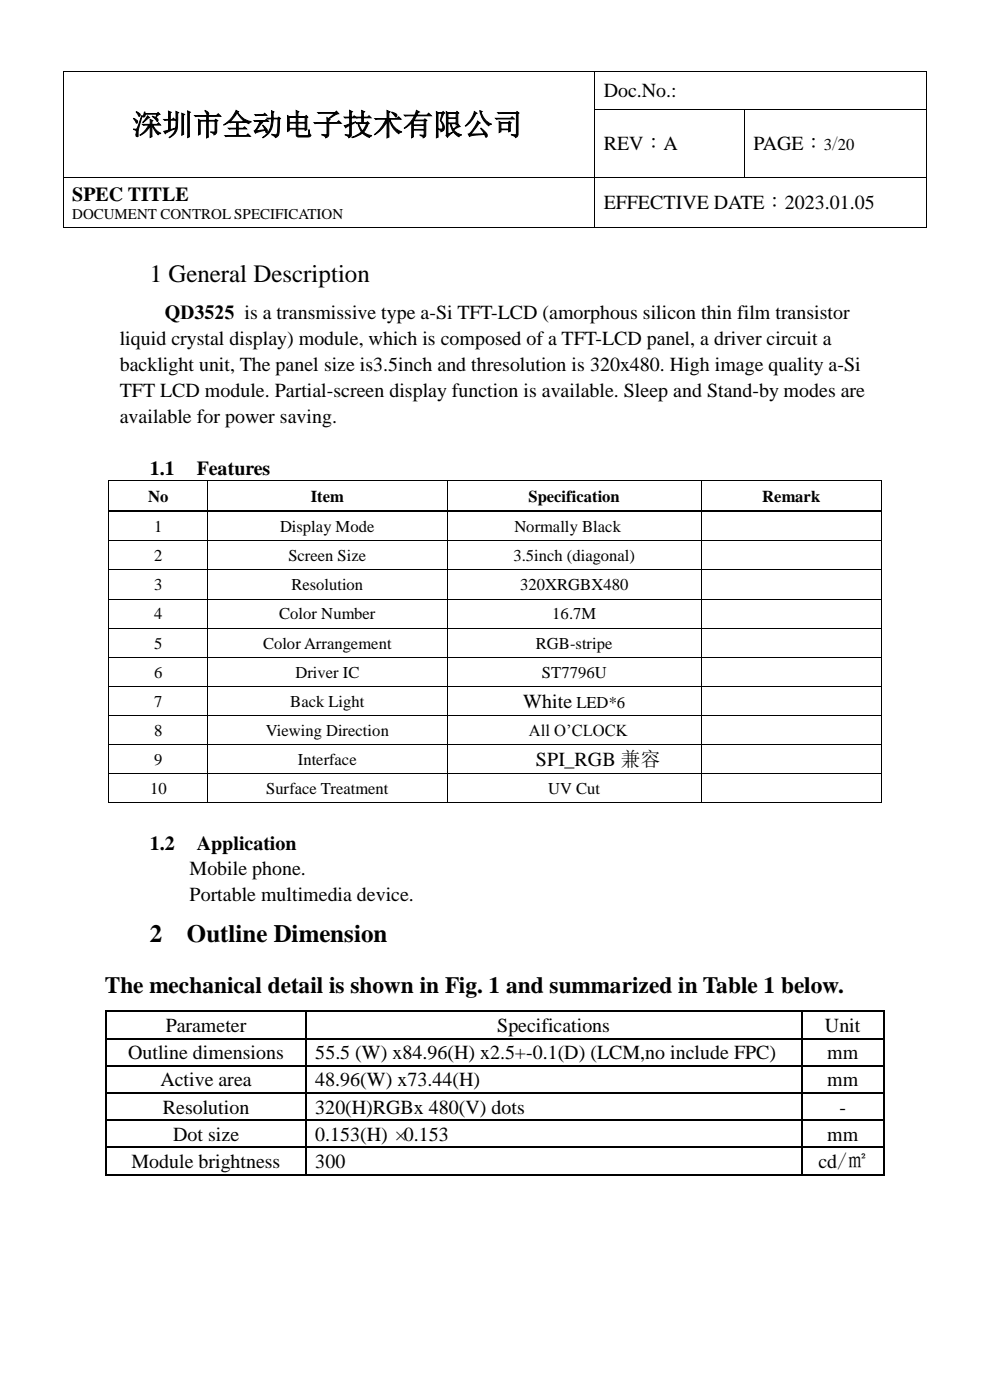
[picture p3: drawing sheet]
<svg xmlns="http://www.w3.org/2000/svg" width="210mm" height="297mm" viewBox="0 0 210 297" stroke-linecap="round" stroke-linejoin="round" font-family="sans-serif">
<defs><g id="words">
<text font-size="6.3" x="28.1" y="28.6">深圳市全动电子技术有限公司</text>
<g font-size="5.3">
<text x="31.8" y="59.7">1 General Description</text>
<text x="31.8" y="199.9">2</text>
<text x="39.7" y="199.9">Outline Dimension</text>
</g>
<text font-size="5" x="22.2" y="210.8">The mechanical detail is shown in Fig. 1 and summarized in Table 1 below.</text>
<g font-size="4.2">
<text x="128.1" y="20.6">Doc.No.:</text>
<text x="128.1" y="31.8">REV：A</text>
<text x="159.8" y="31.8">PAGE： /</text>
<text x="15.3" y="42.6">SPEC TITLE</text>
<text x="128.1" y="44.2">EFFECTIVE DATE：2023.01.05</text>
<text x="34.9" y="67.7">QD3525 is a transmissive type a-Si TFT-LCD (amorphous silicon thin film transistor</text>
<text x="25.4" y="73.2">liquid crystal display) module, which is composed of a TFT-LCD panel, a driver circuit a</text>
<text x="25.4" y="78.7">backlight unit, The panel size is3.5inch and thresolution is 320x480. High image quality a-Si</text>
<text x="25.4" y="84.2">TFT LCD module. Partial-screen display function is available. Sleep and Stand-by modes are</text>
<text x="25.4" y="89.7">available for power saving.</text>
<text x="31.8" y="100.8">1.1</text>
<text x="41.7" y="100.8">Features</text>
<text x="111" y="150.2">White</text>
<text x="113.7" y="162.5">SPI_RGB 兼容</text>
<text x="31.8" y="180.2">1.2</text>
<text x="40.2" y="185.7">Mobile phone.</text>
<text x="41.7" y="180.2">Application</text>
<text x="40.2" y="191.2">Portable multimedia device.</text>
<text x="35.1" y="218.9">Parameter</text>
<text x="105.5" y="218.9">Specifications</text>
<text x="175" y="218.9">Unit</text>
<text x="27.2" y="224.7">Outline dimensions</text>
<text x="66.9" y="224.7">55.5 (W) x84.96(H) x2.5+-0.1(D) (LCM,no include FPC)</text>
<text x="175.5" y="224.7">mm</text>
<text x="34" y="230.5">Active area</text>
<text x="66.9" y="230.5">48.96(W) x73.44(H)</text>
<text x="175.5" y="230.5">mm</text>
<text x="34.6" y="236.3">Resolution</text>
<text x="66.9" y="236.3">320(H)RGBx 480(V) dots</text>
<text x="178.1" y="236.3">-</text>
<text x="36.8" y="242">Dot size</text>
<text x="66.9" y="242">0.153(H) ×0.153</text>
<text x="175.5" y="242">mm</text>
<text x="27.9" y="247.8">Module brightness</text>
<text x="66.9" y="247.8">300</text>
<text x="173.6" y="247.8">cd/㎡</text>
</g>
<g font-size="3.5">
<text x="174.7" y="31.8">3</text>
<text x="177.7" y="31.8">20</text>
<text x="31.4" y="106.4">No</text>
<text x="65.9" y="106.4">Item</text>
<text x="112.1" y="106.4">Specification</text>
<text x="161.7" y="106.4">Remark</text>
<text x="32.7" y="112.9">1</text>
<text x="59.4" y="112.9">Display Mode</text>
<text x="109.1" y="112.9">Normally Black</text>
<text x="32.7" y="119.1">2</text>
<text x="61.2" y="119.1">Screen Size</text>
<text x="108.9" y="119.1">3.5inch (diagonal)</text>
<text x="32.7" y="125.2">3</text>
<text x="61.8" y="125.2">Resolution</text>
<text x="110.3" y="125.2">320XRGBX480</text>
<text x="32.7" y="131.4">4</text>
<text x="59.2" y="131.4">Color Number</text>
<text x="117.2" y="131.4">16.7M</text>
<text x="32.7" y="137.6">5</text>
<text x="55.8" y="137.6">Color Arrangement</text>
<text x="113.7" y="137.6">RGB-stripe</text>
<text x="32.7" y="143.8">6</text>
<text x="62.7" y="143.8">Driver IC</text>
<text x="115" y="143.8">ST7796U</text>
<text x="32.7" y="149.9">7</text>
<text x="61.6" y="149.9">Back Light</text>
<text x="122.3" y="150.2">LED*6</text>
<text x="32.7" y="156.1">8</text>
<text x="56.4" y="156.1">Viewing Direction</text>
<text x="112.2" y="156.1">All O’CLOCK</text>
<text x="32.7" y="162.3">9</text>
<text x="63.2" y="162.3">Interface</text>
<text x="31.8" y="168.5">10</text>
<text x="56.5" y="168.5">Surface Treatment</text>
<text x="116.3" y="168.5">UV Cut</text>
</g>
<text font-size="3.2" x="15.3" y="46.4">DOCUMENT CONTROL SPECIFICATION</text>
</g></defs>
<g fill="#000">
<path d="M13.3 15h.2v.2h-.2z" fill-rule="evenodd"/>
<path d="M13.3 15h.2v.2h-.2z" fill-rule="evenodd"/>
<path d="M126.1 15h.2v.2h-.2z" fill-rule="evenodd"/>
<path d="M196.5 15h.2v.2h-.2z" fill-rule="evenodd"/>
<path d="M196.5 15h.2v.2h-.2z" fill-rule="evenodd"/>
<path d="M13.3 23.2h.2v.2h-.2z" fill-rule="evenodd"/>
<path d="M13.3 37.6h.2v.1h-.2z" fill-rule="evenodd"/>
<path d="M126.1 23.2h.2v.2h-.2z" fill-rule="evenodd"/>
<path d="M126.1 37.6h.2v.1h-.2z" fill-rule="evenodd"/>
<path d="M157.9 23.2h.1v.2h-.1z" fill-rule="evenodd"/>
<path d="M157.9 37.6h.1v.1h-.1z" fill-rule="evenodd"/>
<path d="M196.5 23.2h.2v.2h-.2z" fill-rule="evenodd"/>
<path d="M196.5 37.6h.2v.1h-.2z" fill-rule="evenodd"/>
<path d="M13.3 48.2h.2v.2h-.2z" fill-rule="evenodd"/>
<path d="M13.3 48.2h.2v.2h-.2z" fill-rule="evenodd"/>
<path d="M126.1 48.2h.2v.2h-.2z" fill-rule="evenodd"/>
<path d="M196.5 48.2h.2v.2h-.2z" fill-rule="evenodd"/>
<path d="M196.5 48.2h.2v.2h-.2z" fill-rule="evenodd"/>
<path d="M23 102h.2v.1h-.2z" fill-rule="evenodd"/>
<path d="M23 102h.2v.1h-.2z" fill-rule="evenodd"/>
<path d="M23 108.1h.2v.6h-.2z" fill-rule="evenodd"/>
<path d="M23 114.7h.2v.1h-.2z" fill-rule="evenodd"/>
<path d="M44 102h.2v.1h-.2z" fill-rule="evenodd"/>
<path d="M44 108.6l.2 .1z" fill-rule="evenodd"/>
<path d="M44 108.1h.5v.2h-.5z" fill-rule="evenodd"/>
<path d="M44 108.5h.5v.1h-.5z" fill-rule="evenodd"/>
<path d="M44 114.7h.2v.1h-.2z" fill-rule="evenodd"/>
<path d="M94.8 102h.1v.1h-.1z" fill-rule="evenodd"/>
<path d="M94.8 108.6l.1 .1z" fill-rule="evenodd"/>
<path d="M94.8 108.1h.5v.2h-.5z" fill-rule="evenodd"/>
<path d="M94.8 108.5h.5v.1h-.5z" fill-rule="evenodd"/>
<path d="M94.8 114.7h.1v.1h-.1z" fill-rule="evenodd"/>
<path d="M148.8 102h.2v.1h-.2z" fill-rule="evenodd"/>
<path d="M148.8 108.6l.2 .1z" fill-rule="evenodd"/>
<path d="M148.8 108.1h.5v.2h-.5z" fill-rule="evenodd"/>
<path d="M148.8 108.5h.5v.1h-.5z" fill-rule="evenodd"/>
<path d="M148.8 114.7h.2v.1h-.2z" fill-rule="evenodd"/>
<path d="M186.9 102h.1v.1h-.1z" fill-rule="evenodd"/>
<path d="M186.9 102h.1v.1h-.1z" fill-rule="evenodd"/>
<path d="M186.9 108.1h.1v.6h-.1z" fill-rule="evenodd"/>
<path d="M186.9 114.7h.1v.1h-.1z" fill-rule="evenodd"/>
<path d="M23 120.8h.2v.2h-.2z" fill-rule="evenodd"/>
<path d="M23 127h.2v.2h-.2z" fill-rule="evenodd"/>
<path d="M23 133.2h.2v.2h-.2z" fill-rule="evenodd"/>
<path d="M23 139.4h.2v.1h-.2z" fill-rule="evenodd"/>
<path d="M44 120.8h.2v.2h-.2z" fill-rule="evenodd"/>
<path d="M44 127h.2v.2h-.2z" fill-rule="evenodd"/>
<path d="M44 133.2h.2v.2h-.2z" fill-rule="evenodd"/>
<path d="M44 139.4h.2v.1h-.2z" fill-rule="evenodd"/>
<path d="M94.8 120.8h.1v.2h-.1z" fill-rule="evenodd"/>
<path d="M94.8 127h.1v.2h-.1z" fill-rule="evenodd"/>
<path d="M94.8 133.2h.1v.2h-.1z" fill-rule="evenodd"/>
<path d="M94.8 139.4h.1v.1h-.1z" fill-rule="evenodd"/>
<path d="M148.8 120.8h.2v.2h-.2z" fill-rule="evenodd"/>
<path d="M148.8 127h.2v.2h-.2z" fill-rule="evenodd"/>
<path d="M148.8 133.2h.2v.2h-.2z" fill-rule="evenodd"/>
<path d="M148.8 139.4h.2v.1h-.2z" fill-rule="evenodd"/>
<path d="M186.9 120.8h.1v.2h-.1z" fill-rule="evenodd"/>
<path d="M186.9 127h.1v.2h-.1z" fill-rule="evenodd"/>
<path d="M186.9 133.2h.1v.2h-.1z" fill-rule="evenodd"/>
<path d="M186.9 139.4h.1v.1h-.1z" fill-rule="evenodd"/>
<path d="M23 145.5h.2v.2h-.2z" fill-rule="evenodd"/>
<path d="M23 151.7h.2v.2h-.2z" fill-rule="evenodd"/>
<path d="M23 157.9h.2v.1h-.2z" fill-rule="evenodd"/>
<path d="M44 145.5h.2v.2h-.2z" fill-rule="evenodd"/>
<path d="M44 151.7h.2v.2h-.2z" fill-rule="evenodd"/>
<path d="M44 157.9h.2v.1h-.2z" fill-rule="evenodd"/>
<path d="M94.8 145.5h.1v.2h-.1z" fill-rule="evenodd"/>
<path d="M94.8 151.7h.1v.2h-.1z" fill-rule="evenodd"/>
<path d="M94.8 157.9h.1v.1h-.1z" fill-rule="evenodd"/>
<path d="M148.8 145.5h.2v.2h-.2z" fill-rule="evenodd"/>
<path d="M148.8 151.7h.2v.2h-.2z" fill-rule="evenodd"/>
<path d="M148.8 157.9h.2v.1h-.2z" fill-rule="evenodd"/>
<path d="M186.9 145.5h.1v.2h-.1z" fill-rule="evenodd"/>
<path d="M186.9 151.7h.1v.2h-.1z" fill-rule="evenodd"/>
<path d="M186.9 157.9h.1v.1h-.1z" fill-rule="evenodd"/>
<path d="M23 164.1h.2v.1h-.2z" fill-rule="evenodd"/>
<path d="M23 170.2h.2v.2h-.2z" fill-rule="evenodd"/>
<path d="M23 170.2h.2v.2h-.2z" fill-rule="evenodd"/>
<path d="M44 164.1h.2v.1h-.2z" fill-rule="evenodd"/>
<path d="M44 170.2h.2v.2h-.2z" fill-rule="evenodd"/>
<path d="M94.8 164.1h.1v.1h-.1z" fill-rule="evenodd"/>
<path d="M94.8 170.2h.1v.2h-.1z" fill-rule="evenodd"/>
<path d="M148.8 164.1h.2v.1h-.2z" fill-rule="evenodd"/>
<path d="M148.8 170.2h.2v.2h-.2z" fill-rule="evenodd"/>
<path d="M186.9 164.1h.1v.1h-.1z" fill-rule="evenodd"/>
<path d="M186.9 170.2h.1v.2h-.1z" fill-rule="evenodd"/>
<path d="M186.9 170.2h.1v.2h-.1z" fill-rule="evenodd"/>
<path d="M22.4 214.4h.2v.3h-.2z" fill-rule="evenodd"/>
<path d="M22.4 214.4h.2v.3h-.2z" fill-rule="evenodd"/>
<path d="M64.9 214.4h.2v.3h-.2z" fill-rule="evenodd"/>
<path d="M169.9 214.4h.3v.3h-.3z" fill-rule="evenodd"/>
<path d="M187.4 214.4h.3v.3h-.3z" fill-rule="evenodd"/>
<path d="M187.4 214.4h.3v.3h-.3z" fill-rule="evenodd"/>
<path d="M22.4 220.2h.2v.3h-.2z" fill-rule="evenodd"/>
<path d="M22.4 226h.2v.2h-.2z" fill-rule="evenodd"/>
<path d="M22.4 231.8h.2v.2h-.2z" fill-rule="evenodd"/>
<path d="M22.4 237.5h.2v.3h-.2z" fill-rule="evenodd"/>
<path d="M64.9 220.2h.2v.3h-.2z" fill-rule="evenodd"/>
<path d="M64.9 226h.2v.2h-.2z" fill-rule="evenodd"/>
<path d="M64.9 231.8h.2v.2h-.2z" fill-rule="evenodd"/>
<path d="M64.9 237.5h.2v.3h-.2z" fill-rule="evenodd"/>
<path d="M169.9 220.2h.3v.3h-.3z" fill-rule="evenodd"/>
<path d="M169.9 226h.3v.2h-.3z" fill-rule="evenodd"/>
<path d="M169.9 231.8h.3v.2h-.3z" fill-rule="evenodd"/>
<path d="M169.9 237.5h.3v.3h-.3z" fill-rule="evenodd"/>
<path d="M187.4 220.2h.3v.3h-.3z" fill-rule="evenodd"/>
<path d="M187.4 226h.3v.2h-.3z" fill-rule="evenodd"/>
<path d="M187.4 231.8h.3v.2h-.3z" fill-rule="evenodd"/>
<path d="M187.4 237.5h.3v.3h-.3z" fill-rule="evenodd"/>
<path d="M22.4 243.3h.2v.2h-.2z" fill-rule="evenodd"/>
<path d="M22.4 249.1h.2v.2h-.2z" fill-rule="evenodd"/>
<path d="M22.4 249.1h.2v.2h-.2z" fill-rule="evenodd"/>
<path d="M64.9 243.3h.2v.2h-.2z" fill-rule="evenodd"/>
<path d="M64.9 249.1h.2v.2h-.2z" fill-rule="evenodd"/>
<path d="M169.9 243.3h.3v.2h-.3z" fill-rule="evenodd"/>
<path d="M169.9 249.1h.3v.2h-.3z" fill-rule="evenodd"/>
<path d="M187.4 243.3h.3v.2h-.3z" fill-rule="evenodd"/>
<path d="M187.4 249.1h.3v.2h-.3z" fill-rule="evenodd"/>
<path d="M187.4 249.1h.3v.2h-.3z" fill-rule="evenodd"/>
</g>
<g fill="none" stroke="#000" stroke-width=".21">
<path d="M13.4 15.2v8M13.5 15.1h112.6M126.2 15.2v8M126.3 15.1h70.2M196.6 15.2v8M13.4 23.4v14.2M13.4 37.7v10.5M13.5 37.6h112.6M126.2 23.4v14.2M126.2 37.7v10.5M126.3 23.3h31.6M126.3 37.6h31.6"/>
<path d="M157.9 23.4v14.2M158 23.3h38.5M158 37.6h38.5M196.6 23.4v14.2M196.6 37.7v10.5M13.5 48.3h112.6M126.3 48.3h70.2M23.1 102.1v6M23.1 108.7v6M23.1 114.8v6M23.2 102h20.8M23.2 108.2h20.8"/>
<path d="M23.2 108.6h20.8M23.2 114.7h20.8M44.1 102.1v6M44.1 108.7v6M44.1 114.8v6M44.2 102h50.6M44.2 114.7h50.6M44.5 108.2h50.3M44.5 108.6h50.3M94.8 102.1v6M94.8 108.7v6M94.8 114.8v6"/>
<path d="M94.9 102h53.9M94.9 114.7h53.9M95.3 108.2h53.5M95.3 108.6h53.5M148.9 102.1v6M148.9 108.7v6M148.9 114.8v6M149 102h37.8M149 114.7h37.8M149.3 108.2h37.5M149.3 108.6h37.5M186.9 102.1v6"/>
<path d="M186.9 108.7v6M186.9 114.8v6M23.1 121v6M23.1 127.2v6M23.1 133.4v6M23.1 139.5v6M23.2 120.9h20.8M23.2 127.1h20.8M23.2 133.3h20.8M23.2 139.5h20.8M44.1 121v6M44.1 127.2v6"/>
<path d="M44.1 133.4v6M44.1 139.5v6M44.2 120.9h50.6M44.2 127.1h50.6M44.2 133.3h50.6M44.2 139.5h50.6M94.8 121v6M94.8 127.2v6M94.8 133.4v6M94.8 139.5v6M94.9 120.9h53.9M94.9 127.1h53.9"/>
<path d="M94.9 133.3h53.9M94.9 139.5h53.9M148.9 121v6M148.9 127.2v6M148.9 133.4v6M148.9 139.5v6M149 120.9h37.8M149 127.1h37.8M149 133.3h37.8M149 139.5h37.8M186.9 121v6M186.9 127.2v6"/>
<path d="M186.9 133.4v6M186.9 139.5v6M23.1 145.7v6M23.1 151.9v6M23.1 158v6.1M23.2 145.6h20.8M23.2 151.8h20.8M23.2 158h20.8M44.1 145.7v6M44.1 151.9v6M44.1 158v6.1M44.2 145.6h50.6"/>
<path d="M44.2 151.8h50.6M44.2 158h50.6M94.8 145.7v6M94.8 151.9v6M94.8 158v6.1M94.9 145.6h53.9M94.9 151.8h53.9M94.9 158h53.9M148.9 145.7v6M148.9 151.9v6M148.9 158v6.1M149 145.6h37.8"/>
<path d="M149 151.8h37.8M149 158h37.8M186.9 145.7v6M186.9 151.9v6M186.9 158v6.1M23.1 164.2v6M23.2 164.1h20.8M23.2 170.3h20.8M44.1 164.2v6M44.2 164.1h50.6M44.2 170.3h50.6M94.8 164.2v6"/>
<path d="M94.9 164.1h53.9M94.9 170.3h53.9M148.9 164.2v6M149 164.1h37.8M149 170.3h37.8M186.9 164.2v6"/>
</g>
<g fill="none" stroke="#000" stroke-width=".25">
<path d="M22.6 214.6h42.3M65 214.7v5.5M65.1 214.6h104.8M170 214.7v5.5M170.2 214.6h17.2M187.5 214.7v5.5M22.6 220.3h42.3M22.6 226.1h42.3M22.6 231.9h42.3M22.6 237.7h42.3M65 220.5v5.5M65 226.2v5.6"/>
<path d="M65 232v5.5M65 237.8v5.5M65.1 220.3h104.8M65.1 226.1h104.8M65.1 231.9h104.8M65.1 237.7h104.8M170 220.5v5.5M170 226.2v5.6M170 232v5.5M170 237.8v5.5M170.2 220.3h17.2M170.2 226.1h17.2"/>
<path d="M170.2 231.9h17.2M170.2 237.7h17.2M187.5 220.5v5.5M187.5 226.2v5.6M187.5 232v5.5M187.5 237.8v5.5M22.6 243.4h42.3M22.6 249.2h42.3M65 243.5v5.6M65.1 243.4h104.8M65.1 249.2h104.8M170 243.5v5.6"/>
<path d="M170.2 243.4h17.2M170.2 249.2h17.2M187.5 243.5v5.6"/>
</g>
<path d="M22.5 214.7v5.5M22.5 220.5v5.5M22.5 226.2v5.6M22.5 232v5.5M22.5 237.8v5.5M22.5 243.5v5.6" fill="none" stroke="#000" stroke-width=".26"/>
<use href="#words"/>
</svg>
